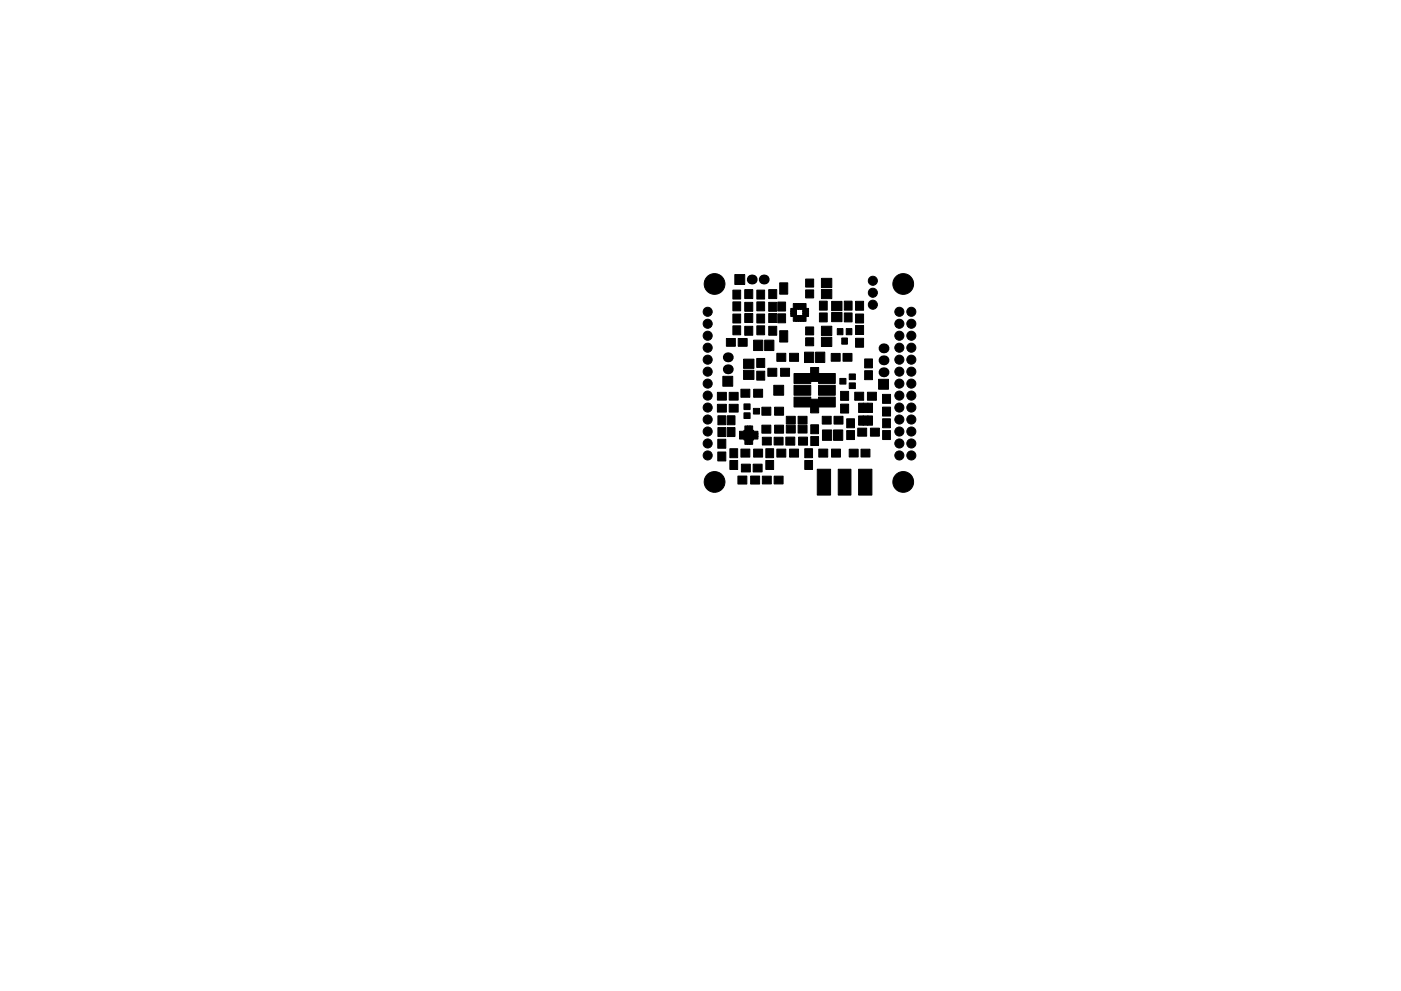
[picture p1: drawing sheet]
<svg xmlns="http://www.w3.org/2000/svg" width="297mm" height="210mm" viewBox="0 0 297 210" stroke-linecap="round" stroke-linejoin="round" font-family="sans-serif">
<g fill="#000" stroke="#000" stroke-width=".21">
<path d="M170.8 59.2h1.7v1.7h-1.7zM153.3 79.8h2.1v2.1h-2.1zM155.4 66.6h1.6v1.9h-1.6zM155.4 69.1h1.6v1.9h-1.6zM154 71.8h1.9v1.7h-1.9zM155.4 64h1.6v1.9h-1.6zM155.4 61.5h1.6v1.9h-1.6zM155.8 58.3h2.1v2.1h-2.1zM157.9 66.5h1.7v1.9h-1.7zM157.9 69.2h1.7v1.9h-1.7zM156.5 71.8h1.9v1.7h-1.9zM157.9 64.1h1.7v1.9h-1.7z"/>
<path d="M157.9 61.4h1.7v1.9h-1.7zM157.6 76.2h2.3v2h-2.3zM160.4 76.1h1.7v1.9h-1.7zM160.4 78.8h1.7v1.9h-1.7zM160.5 66.6h1.6v1.9h-1.6zM160.5 69.1h1.6v1.9h-1.6zM159.8 72.2h1.9v2.2h-1.9zM160.5 64h1.6v1.9h-1.6zM160.5 61.5h1.6v1.9h-1.6zM162.8 78.1h1.9v1.7h-1.9zM163 61.4h1.7v1.9h-1.7zM163 64.1h1.7v1.9h-1.7z"/>
<path d="M162.1 72.2h2v2.2h-2zM163 69.2h1.7v1.9h-1.7zM163 66.5h1.7v1.9h-1.7zM164.9 64.1h1.7v1.9h-1.7zM164.9 66.6h1.7v1.9h-1.7zM165.3 70.2h1.7v2.4h-1.7zM165.3 60h1.7v2.4h-1.7zM165.5 78.1h1.9v1.7h-1.9zM164.7 75h1.9v1.7h-1.9zM167.7 65.4h1.2v.7h-1.2zM167.7 65.9h1.2v.7h-1.2zM167.7 66.4h1.2v.7h-1.2z"/>
<path d="M168.2 67h.7v1.2h-.7zM168.2 64.4h.7v1.2h-.7zM167.4 75h1.9v1.7h-1.9zM168.7 67h.7v1.2h-.7zM168.7 64.4h.7v1.2h-.7zM169.2 67h.7v1.2h-.7zM169.2 64.4h.7v1.2h-.7zM169.7 67h.7v1.2h-.7zM169.7 64.4h.7v1.2h-.7zM170.6 74.7h1.9v2.2h-1.9zM170.8 71.7h1.7v1.7h-1.7zM170.8 69.4h1.7v1.7h-1.7z"/>
<path d="M170.8 61.5h1.7v1.7h-1.7zM170.2 64.4h.7v1.2h-.7zM170.2 67h.7v1.2h-.7zM170.2 66.4h1.2v.7h-1.2zM170.2 65.9h1.2v.7h-1.2zM170.2 65.4h1.2v.7h-1.2zM172.9 74.7h2v2.2h-2zM173.7 63.9h1.7v1.9h-1.7zM173.7 66.4h1.7v1.9h-1.7zM174.2 71.6h2.2v1.9h-2.2zM174.2 69.2h2.2v2h-2.2zM174.2 61.4h2.2v2h-2.2z"/>
<path d="M174.2 59.1h2.2v1.9h-2.2zM177.5 69.7h1.2v1.3h-1.2zM176.2 75h1.9v1.6h-1.9zM178.5 71.7h1.2v1.3h-1.2zM176.3 66.3h2.2v1.9h-2.2zM176.3 63.9h2.2v2h-2.2zM179 63.9h1.7v1.9h-1.7zM179 66.4h1.7v1.9h-1.7zM179.4 69.7h1.2v1.3h-1.2zM178.7 75h1.9v1.6h-1.9zM180.1 79.3h1.3v1.2h-1.3zM181.4 63.9h1.7v1.9h-1.7z"/>
<path d="M181.4 66.6h1.7v1.9h-1.7zM181.4 71.8h1.7v1.9h-1.7zM181.4 69.1h1.7v1.9h-1.7zM183.3 76.2h1.7v1.9h-1.7zM152.2 88.2h1.7v1.9h-1.7zM152.2 90.7h1.7v1.9h-1.7zM152.2 95.9h1.7v1.9h-1.7zM152.2 93.2h1.7v1.9h-1.7zM152.1 85.8h1.9v1.6h-1.9zM152.1 83.2h1.9v1.7h-1.9zM154.2 90.7h1.6v1.9h-1.6zM154.2 88.2h1.6v1.9h-1.6z"/>
<path d="M154.8 97.7h1.6v1.9h-1.6zM154.8 95.2h1.6v1.9h-1.6zM154.6 85.8h1.9v1.6h-1.9zM154.6 83.2h1.9v1.7h-1.9zM156.8 91.5h1.1v.6h-1.1zM156.8 92h1.1v.6h-1.1zM156.8 92.5h1.1v.6h-1.1zM157.1 82.6h1.9v1.7h-1.9zM157.7 91.3h2.1v2h-2.1zM157.7 85.7h1.3v1.2h-1.3zM157.7 87.6h1.3v1.2h-1.3zM157.9 93.2h.7v1.1h-.7z"/>
<path d="M157.9 90.4h.7v1.1h-.7zM157.1 95.3h1.9v1.7h-1.9zM158.4 93.2h.7v1.1h-.7zM158.4 90.4h.7v1.1h-.7zM158.9 93.2h.7v1.1h-.7zM158.9 90.4h.7v1.1h-.7zM159.6 92.5h1.1v.6h-1.1zM159.6 92h1.1v.6h-1.1zM159.6 91.5h1.1v.6h-1.1zM159.7 86.6h1.3v1.2h-1.3zM159.8 82.6h1.9v1.7h-1.9zM157.6 78.6h2.3v1.9h-2.3z"/>
<path d="M161.5 86.4h1.9v1.7h-1.9zM159.8 95.3h1.9v1.7h-1.9zM161.5 90.2h1.9v1.7h-1.9zM161.6 92.8h1.9v1.6h-1.9zM162.4 97.7h1.6v1.9h-1.6zM162.4 95.2h1.6v1.9h-1.6zM164 81.7h2.2v2.1h-2.2zM164.2 86.4h1.9v1.7h-1.9zM164.1 92.8h1.9v1.6h-1.9zM164.2 90.2h1.9v1.7h-1.9zM164.7 95.3h1.9v1.7h-1.9zM166.6 92.7h1.9v1.7h-1.9z"/>
<path d="M166.7 90.2h1.9v1.7h-1.9zM166.7 88.3h1.9v1.7h-1.9zM169.2 90.2h1.9v1.7h-1.9zM167.4 95.3h1.9v1.7h-1.9zM169.3 92.7h1.9v1.7h-1.9zM169.2 88.3h1.9v1.7h-1.9zM171.9 90.1h1.6v1.9h-1.6zM171.9 92.6h1.6v1.9h-1.6zM168.3 79.2h3.6v2.1h-3.6zM168.3 81.7h3.6v2.1h-3.6zM168.3 84.2h3.6v2.1h-3.6zM170.6 97.7h1.7v1.9h-1.7z"/>
<path d="M170.6 95.2h1.7v1.9h-1.7zM171.9 84.7h1.7v2.9h-1.7zM171.9 78h1.7v2.9h-1.7zM174.4 91.2h1.9v2.2h-1.9zM173.6 95.3h1.9v1.7h-1.9zM174.3 88.3h1.9v1.7h-1.9zM176.7 91.2h2v2.2h-2zM173.5 84.2h3.6v2.1h-3.6zM173.5 81.7h3.6v2.1h-3.6zM173.5 79.2h3.6v2.1h-3.6zM176.3 95.3h1.9v1.7h-1.9zM178.2 83h1.7v1.9h-1.7z"/>
<path d="M178.2 85.7h1.7v1.9h-1.7zM176.8 88.3h1.9v1.7h-1.9zM178.1 80.3h1.3v1.2h-1.3zM179.5 91.4h1.7v1.9h-1.7zM179.5 88.9h1.7v1.9h-1.7zM181.2 83.2h1.9v1.7h-1.9zM180.1 81.2h1.3v1.2h-1.3zM181.9 90.8h1.8v1.7h-1.8zM180 95.3h1.9v1.7h-1.9zM182 88.2h1.1v2h-1.1zM182 85.5h1.1v2h-1.1zM183.9 83.2h1.9v1.7h-1.9z"/>
<path d="M183 88.2h1v2h-1zM183 85.5h1v2h-1zM182.5 95.3h1.9v1.7h-1.9zM184.6 90.8h1.8v1.7h-1.8zM183.3 78.7h1.7v1.9h-1.7zM183.9 88.2h1.1v2h-1.1zM183.9 85.5h1.1v2h-1.1zM187.1 88.9h1.7v1.9h-1.7zM187.1 91.4h1.7v1.9h-1.7zM186.3 80.5h2.1v2.1h-2.1zM187.1 86.4h1.7v1.9h-1.7zM187.1 83.7h1.7v1.9h-1.7z"/>
<path d="M156.5 101h1.8v1.7h-1.8zM157.2 98.5h1.9v1.6h-1.9zM159.2 101h1.8v1.7h-1.8zM159.7 98.5h1.9v1.6h-1.9zM161.6 101h1.9v1.7h-1.9zM164.1 101h1.9v1.7h-1.9zM173.3 99.6h2.8v5.4h-2.8zM177.7 99.6h2.7v5.4h-2.7zM182 99.6h2.9v5.4h-2.9z"/>
<circle cx="185.1" cy="59.6" r=".96"/>
<circle cx="150" cy="71.2" r=".96"/>
<circle cx="150" cy="68.7" r=".96"/>
<circle cx="150" cy="78.9" r=".96"/>
<circle cx="150" cy="73.8" r=".96"/>
<circle cx="150" cy="76.3" r=".96"/>
<circle cx="150" cy="66.2" r=".96"/>
<circle cx="151.5" cy="60.3" r="2.2"/>
<circle cx="185.1" cy="62.1" r=".96"/>
<circle cx="185.1" cy="64.7" r=".96"/>
<circle cx="190.7" cy="73.8" r=".96"/>
<circle cx="190.7" cy="78.9" r=".96"/>
<circle cx="190.7" cy="76.3" r=".96"/>
<circle cx="190.7" cy="66.2" r=".96"/>
<circle cx="190.7" cy="68.7" r=".96"/>
<circle cx="190.7" cy="71.2" r=".96"/>
<circle cx="191.5" cy="60.3" r="2.2"/>
<circle cx="193.2" cy="73.8" r=".96"/>
<circle cx="193.2" cy="66.2" r=".96"/>
<circle cx="193.2" cy="78.9" r=".96"/>
<circle cx="193.2" cy="76.3" r=".96"/>
<circle cx="193.2" cy="68.7" r=".96"/>
<circle cx="193.2" cy="71.2" r=".96"/>
<circle cx="150" cy="81.4" r=".96"/>
<circle cx="150" cy="89" r=".96"/>
<circle cx="150" cy="94.1" r=".96"/>
<circle cx="150" cy="86.5" r=".96"/>
<circle cx="150" cy="83.9" r=".96"/>
<circle cx="150" cy="96.6" r=".96"/>
<circle cx="150" cy="91.6" r=".96"/>
<circle cx="190.7" cy="96.6" r=".96"/>
<circle cx="190.7" cy="94.1" r=".96"/>
<circle cx="190.7" cy="86.5" r=".96"/>
<circle cx="190.7" cy="83.9" r=".96"/>
<circle cx="190.7" cy="89" r=".96"/>
<circle cx="190.7" cy="91.6" r=".96"/>
<circle cx="190.7" cy="81.4" r=".96"/>
<circle cx="193.2" cy="94.1" r=".96"/>
<circle cx="193.2" cy="86.5" r=".96"/>
<circle cx="193.2" cy="91.6" r=".96"/>
<circle cx="193.2" cy="96.6" r=".96"/>
<circle cx="193.2" cy="83.9" r=".96"/>
<circle cx="193.2" cy="81.4" r=".96"/>
<circle cx="193.2" cy="89" r=".96"/>
<circle cx="151.5" cy="102.3" r="2.2"/>
<circle cx="191.5" cy="102.3" r="2.2"/>
</g>
<g fill="#000">
<circle cx="159.4" cy="59.3" r="1.05"/>
<circle cx="161.9" cy="59.3" r="1.05"/>
<circle cx="154.3" cy="78.4" r="1.05"/>
<circle cx="154.3" cy="75.8" r="1.05"/>
<circle cx="187.3" cy="79" r="1.05"/>
<circle cx="187.3" cy="73.9" r="1.05"/>
<circle cx="187.3" cy="76.4" r="1.05"/>
</g>
</svg>
